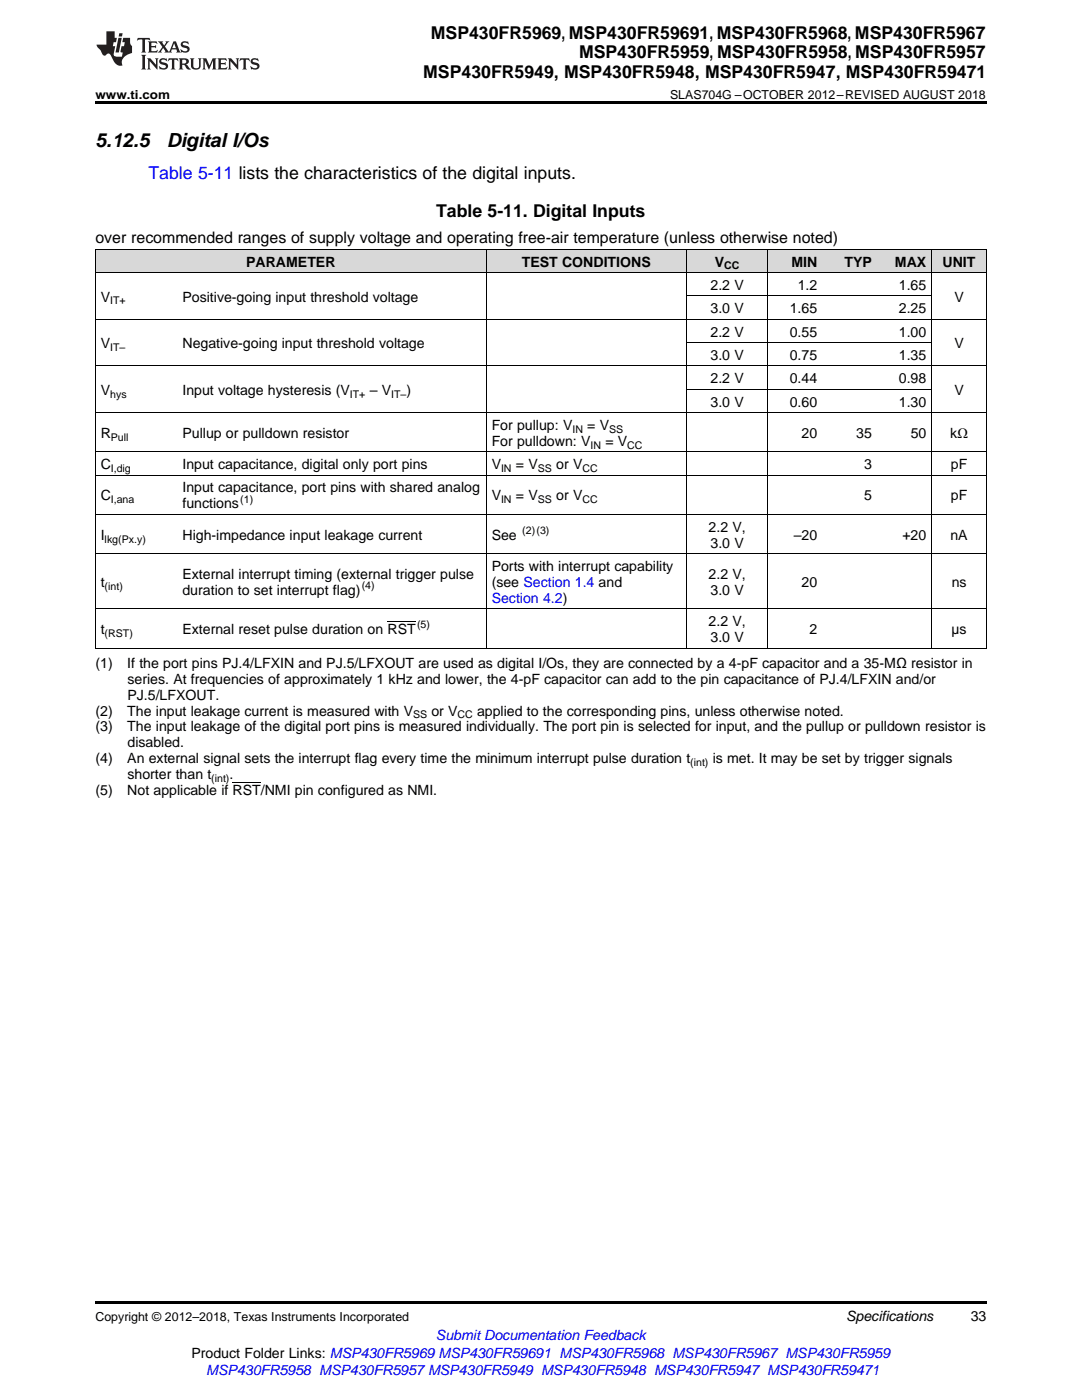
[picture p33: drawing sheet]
<svg xmlns="http://www.w3.org/2000/svg" width="216mm" height="279mm" viewBox="0 0 216 279" stroke-linecap="round" stroke-linejoin="round" font-family="sans-serif">
<defs><g id="words">
<g font-size="3.9">
<text x="19" y="29.3">5.12.5</text>
<text x="33.3" y="29.3">Digital I/Os</text>
</g>
<g font-size="3.5">
<text x="86" y="7.8">MSP430FR5969, MSP430FR59691, MSP430FR5968, MSP430FR5967</text>
<text x="115.5" y="11.6">MSP430FR5959, MSP430FR5958, MSP430FR5957</text>
<text x="84.5" y="15.5">MSP430FR5949, MSP430FR5948, MSP430FR5947, MSP430FR59471</text>
<text x="87" y="43.4">Table 5-11. Digital Inputs</text>
</g>
<text font-size="3.5" fill="#00f" x="29.6" y="35.6">Table 5-11 lists the characteristics of the digital inputs.</text>
<text font-size="3.2" x="19" y="48.5">over recommended ranges of supply voltage and operating free-air temperature (unless otherwise noted)</text>
<g font-size="2.8">
<text x="49.1" y="53.2">PARAMETER</text>
<text x="104.1" y="53.2">TEST CONDITIONS</text>
<text x="142.6" y="53.2">V</text>
<text x="157.9" y="53.2">MIN</text>
<text x="168.5" y="53.2">TYP</text>
<text x="178.6" y="53.2">MAX</text>
<text x="188.1" y="53.2">UNIT</text>
<text x="141.8" y="57.9">2.2 V</text>
<text x="159.2" y="57.9">1.2</text>
<text x="179.4" y="57.9">1.65</text>
<text x="20.1" y="60.2">V</text>
<text x="36.4" y="60.2">Positive-going input threshold voltage</text>
<text x="141.8" y="62.5">3.0 V</text>
<text x="157.6" y="62.5">1.65</text>
<text x="179.4" y="62.5">2.25</text>
<text x="190.4" y="60.2">V</text>
<text x="20.1" y="69.5">V</text>
<text x="36.4" y="69.5">Negative-going input threshold voltage</text>
<text x="141.8" y="67.2">2.2 V</text>
<text x="141.8" y="71.8">3.0 V</text>
<text x="157.6" y="67.2">0.55</text>
<text x="157.6" y="71.8">0.75</text>
<text x="179.4" y="67.2">1.00</text>
<text x="179.4" y="71.8">1.35</text>
<text x="190.4" y="69.5">V</text>
<text x="141.8" y="76.5">2.2 V</text>
<text x="157.6" y="76.5">0.44</text>
<text x="179.4" y="76.5">0.98</text>
<text x="20.1" y="78.8">V</text>
<text x="36.4" y="78.8">Input voltage hysteresis (V</text>
<text x="73.8" y="78.8">– V</text>
<text x="81.1" y="78.8">)</text>
<text x="141.8" y="81.1">3.0 V</text>
<text x="157.6" y="81.1">0.60</text>
<text x="179.4" y="81.1">1.30</text>
<text x="190.4" y="78.8">V</text>
<text x="20.1" y="87.4">R</text>
<text x="36.4" y="87.4">Pullup or pulldown resistor</text>
<text x="98.1" y="85.8">For pullup: V</text>
<text x="98.1" y="89">For pulldown: V</text>
<text x="117.2" y="85.8">= V</text>
<text x="120.8" y="89">= V</text>
<text x="159.9" y="87.4">20</text>
<text x="170.9" y="87.4">35</text>
<text x="181.7" y="87.4">50</text>
<text x="189.6" y="87.4">kΩ</text>
<text x="20.1" y="93.6">C</text>
<text x="36.4" y="93.6">Input capacitance, digital only port pins</text>
<text x="98.1" y="93.6">V</text>
<text x="102.9" y="93.6">= V</text>
<text x="111" y="93.6">or V</text>
<text x="172.4" y="93.6">3</text>
<text x="189.7" y="93.6">pF</text>
<text x="20.1" y="99.9">C</text>
<text x="36.4" y="98.3">Input capacitance, port pins with shared analog</text>
<text x="36.4" y="101.5">functions</text>
<text x="98.1" y="99.9">V</text>
<text x="102.9" y="99.9">= V</text>
<text x="111" y="99.9">or V</text>
<text x="172.4" y="99.9">5</text>
<text x="189.7" y="99.9">pF</text>
<text x="20.1" y="107.7">I</text>
<text x="36.4" y="107.7">High-impedance input leakage current</text>
<text x="98.1" y="107.7">See</text>
<text x="141.4" y="106.1">2.2 V,</text>
<text x="158.4" y="107.7">–20</text>
<text x="180.1" y="107.7">+20</text>
<text x="189.7" y="107.7">nA</text>
<text x="98.1" y="113.9">Ports with interrupt capability</text>
<text x="141.8" y="109.3">3.0 V</text>
<text x="20.1" y="117.1">t</text>
<text x="36.4" y="115.5">External interrupt timing (external trigger pulse</text>
<text x="36.4" y="118.7">duration to set interrupt flag)</text>
<text x="98.1" y="117.1">(see Section 1.4 and</text>
<text x="141.4" y="115.5">2.2 V,</text>
<text x="141.8" y="118.7">3.0 V</text>
<text x="159.9" y="117.1">20</text>
<text x="189.9" y="117.1">ns</text>
<text x="141.4" y="125">2.2 V,</text>
<text x="20.1" y="126.5">t</text>
<text x="36.4" y="126.5">External reset pulse duration on RST</text>
<text x="141.8" y="128.1">3.0 V</text>
<text x="161.5" y="126.5">2</text>
<text x="189.9" y="126.5">µs</text>
<text x="19" y="133.3">(1)</text>
<text x="25.4" y="133.3">If the port pins PJ.4/LFXIN and PJ.5/LFXOUT are used as digital I/Os, they are connected by a 4-pF capacitor and a 35-MΩ resistor in</text>
<text x="25.4" y="136.5">series. At frequencies of approximately 1 kHz and lower, the 4-pF capacitor can add to the pin capacitance of PJ.4/LFXIN and/or</text>
<text x="19" y="142.8">(2)</text>
<text x="25.4" y="142.8">The input leakage current is measured with V</text>
<text x="25.4" y="139.6">PJ.5/LFXOUT.</text>
<text x="86.1" y="142.8">or V</text>
<text x="95.2" y="142.8">applied to the corresponding pins, unless otherwise noted.</text>
<text x="19" y="146">(3)</text>
<text x="25.4" y="146">The input leakage of the digital port pins is measured individually. The port pin is selected for input, and the pullup or pulldown resistor is</text>
<text x="25.4" y="149.2">disabled.</text>
<text x="19" y="152.3">(4)</text>
<text x="25.4" y="152.3">An external signal sets the interrupt flag every time the minimum interrupt pulse duration t</text>
<text x="25.4" y="155.5">shorter than t</text>
<text x="45.8" y="155.5">.</text>
<text x="142.2" y="152.3">is met. It may be set by trigger signals</text>
<text x="19" y="158.7">(5)</text>
<text x="25.4" y="158.7">Not applicable if RST/NMI pin configured as NMI.</text>
<text x="168.8" y="263.6">Specifications</text>
<text x="193.7" y="263.6">33</text>
<text x="38.2" y="270.9">Product Folder Links: MSP430FR5969 MSP430FR59691 MSP430FR5968 MSP430FR5967 MSP430FR5959</text>
</g>
<g font-size="2.8" fill="#00f">
<text x="98.1" y="120.3">Section 4.2)</text>
<text x="87" y="267.4">Submit Documentation Feedback</text>
<text x="41.2" y="274.5">MSP430FR5958 MSP430FR5957 MSP430FR5949 MSP430FR5948 MSP430FR5947 MSP430FR59471</text>
</g>
<g font-size="2.5">
<text x="19" y="19.7">www.ti.com</text>
<text x="133.7" y="19.7">SLAS704G –OCTOBER 2012–REVISED AUGUST 2018</text>
<text x="19" y="263.6">Copyright © 2012–2018, Texas Instruments Incorporated</text>
</g>
<g font-size="2.1">
<text x="144.5" y="53.8">CC</text>
<text x="22" y="60.7">IT+</text>
<text x="22" y="70.1">IT–</text>
<text x="22" y="79.4">hys</text>
<text x="69.8" y="79.4">IT+</text>
<text x="78" y="79.4">IT–</text>
<text x="22.1" y="87.9">Pull</text>
<text x="114.2" y="86.4">IN</text>
<text x="117.8" y="89.5">IN</text>
<text x="121.6" y="86.4">SS</text>
<text x="125.2" y="89.5">CC</text>
<text x="22.1" y="94.2">I,dig</text>
<text x="100" y="94.2">IN</text>
<text x="107.3" y="94.2">SS</text>
<text x="116.2" y="94.2">CC</text>
<text x="22.1" y="100.4">I,ana</text>
<text x="47.9" y="100.3">(1)</text>
<text x="100" y="100.4">IN</text>
<text x="107.3" y="100.4">SS</text>
<text x="116.2" y="100.4">CC</text>
<text x="104.2" y="106.6">(2)(3)</text>
<text x="20.9" y="108.3">lkg(Px.y)</text>
<text x="20.9" y="117.7">(int)</text>
<text x="72.2" y="117.6">(4)</text>
<text x="83.2" y="125.4">(5)</text>
<text x="20.9" y="127.1">(RST)</text>
<text x="82.4" y="143.4">SS</text>
<text x="91.3" y="143.4">CC</text>
<text x="137.7" y="152.9">(int)</text>
<text x="42.2" y="156.1">(int)</text>
</g>
</g></defs>
<g fill="#d8d8d8">
<path d="M19 49.8h16.3v4.7h-16.3z"/>
<path d="M35.3 49.8h61.7v4.7h-61.7z"/>
<path d="M97 49.8h39.9v4.7h-39.9z"/>
<path d="M136.9 49.8h16.4v4.7h-16.4z"/>
<path d="M153.3 49.8h10.9v4.7h-10.9z"/>
<path d="M164.2 49.8h10.8v4.7h-10.8z"/>
<path d="M175 49.8h10.9v4.7h-10.9z"/>
<path d="M185.9 49.8h10.9v4.7h-10.9z"/>
</g>
<path d="M19 20.2h177.8v.5h-177.8zM19 259.7h177.8v.5h-177.8z" fill="#000"/>
<g fill="none" stroke="#000" stroke-width=".2">
<path d="M19 54.4h177.8M19 49.8h177.8M19.1 49.8v79.6M97 49.8v79.6M136.9 49.8v79.6M136.9 59.1h49M153.2 49.8v79.6M185.9 49.8v79.6M196.8 49.8v79.6M19 73h177.8M19 63.7h177.8M136.9 77.7h49"/>
<path d="M136.9 68.4h49M19 94.8h177.8M19 90.2h177.8M19 82.4h177.8M19 110.5h177.8M19 102.7h177.8M19 129.3h177.8M19 121.5h177.8"/>
</g>
<g fill="#231f20">
<path d="M27.5 7.6l-.1 .5 .4-.2h.6v.1v2.1l-.2 .4h1l-.3-.4v-2.1l.1-.1h.5l.5 .2-.2-.5zM29.5 8.3l.2 .3v1.5l-.2 .4h1.8l.2-.6a1.04 1.04 0 0 1-1.3 .2v-.7h.6l.3 .2v-.6l-.3 .2h-.6v-.6l.8-.1 .4 .3-.2-.5zM31.5 8.3l.9 1.1-.9 1.1h.8l-.2-.2 .5-.7 .4 .7-.2 .2h1.5l-.1-.2 .1-.4h.9l.1 .4-.2 .2h1l-.3-.3-.7-1.9h-.5l-.9 2-.8-1 .9-1h-.8l.1 .3-.3 .5-.4-.6 .2-.2zM34.7 8.6l.4 1h-.7zM36.3 8.4a.63 .63 0 0 0-.2 .7 .63 .63 0 0 0 .6 .4l.6 .2 .1 .2a.75 .75 0 0 1-.7 .4 .75 .75 0 0 1-.6-.5l.1 .7 .1-.1a1.11 1.11 0 0 0 1.5-.6 1.13 1.13 0 0 0-1.2-.8l-.1-.4a1.04 1.04 0 0 1 1.2 .2l-.2-.5-.1 .1-.5-.2zM28.2 10.9l.2 .4v2.2l-.2 .4h1l-.3-.4v-2.2l.3-.4zM29.3 11.6l.3 .4v1.5l-.3 .4h.8l-.2-.4v-1.3l1.5 1.7v-1.9l.2-.4h-.7l.2 .4v.9l-1.1-1.3zM32 11.8a.62 .62 0 0 0-.2 .7 .62 .62 0 0 0 .6 .4l.6 .1 .1 .3a.76 .76 0 0 1-.7 .3 .76 .76 0 0 1-.6-.4l.1 .7 .1-.1a1.11 1.11 0 0 0 1.5-.6 1.13 1.13 0 0 0-1.2-.8l-.1-.4a1.04 1.04 0 0 1 1.2 .2l-.2-.6-.1 .1-.5-.1zM33.7 11.6l-.2 .6a.61 .61 0 0 1 .8-.3v1.6l-.2 .4h.9l-.2-.4v-1.6a.63 .63 0 0 1 .8 .3l-.2-.6zM35.6 11.6l.3 .4v1.5l-.3 .4h1l-.2-.2v-.8l.5 .2a.76 .76 0 0 0 1.2 .7l-1-1a.58 .58 0 0 0 .6-.5 .58 .58 0 0 0-.5-.6zM36.4 11.9h.1a.45 .45 0 0 1 .5 .1 .45 .45 0 0 1 .1 .5l-.7 .2zM37.9 11.6l.2 .2a2.17 2.17 0 0 0 .3 1.9 .99 .99 0 0 0 1.6-.6v-1.1l.2-.4h-.7l.2 .2a1.92 1.92 0 0 1-.2 1.8 .6 .6 0 0 1-.9-.5v-1.1l.2-.4zM40.4 11.6l.2 .4v1.5l-.2 .4h.7l-.2-.4v-1.4l.8 1.8 .8-1.8v1.4l-.2 .4h.9l-.2-.4v-1.5l.2-.4h-.8l-.6 1.5-.6-1.5zM43.4 11.6l.2 .4v1.5l-.2 .4h1.8l.2-.6a1.04 1.04 0 0 1-1.3 .1v-.6h.5l.4 .2v-.6l-.4 .2h-.5v-.7h.8l.3 .3-.1-.6zM45.5 11.6l.2 .4v1.5l-.2 .4h.7l-.2-.4v-1.3l1.5 1.7v-1.9l.2-.4h-.7l.2 .4v.9l-1.1-1.3zM47.9 11.6l-.1 .6a.61 .61 0 0 1 .8-.3v1.6l-.3 .4h1l-.3-.4 .1-1.6a.63 .63 0 0 1 .7 .3l-.1-.6zM50.2 11.8a.62 .62 0 0 0-.2 .7 .62 .62 0 0 0 .6 .4l.6 .1 .2 .3a.76 .76 0 0 1-.8 .3 .76 .76 0 0 1-.6-.4l.1 .7 .2-.1a1.11 1.11 0 0 0 1.5-.6 1.13 1.13 0 0 0-1.3-.8l-.1-.4a1.04 1.04 0 0 1 1.2 .2l-.1-.6-.2 .1-.5-.1z"/>
<path d="M21.2 6.3v2.6h-1.9l.1 .4 .7 .9a.91 .91 0 0 0 1 .8 .56 .56 0 0 1 .5-.3 .56 .56 0 0 1 .5 .3l.4 .8a1.53 1.53 0 0 0 1.9 1.2 1.54 1.54 0 0 1 1-2.1l.9-.3v-1.4a1.52 1.52 0 0 1-.3-1.6h-1.4l-.2 .8h.5l-.2 .8h-.4l-.2 1v.2l.4 .1-.2 .8a1.93 1.93 0 0 1-1.6-.3l.3-1.8h-.5l.2-.8h.4l.2-.8h-.4v-1.3zM23.6 7.6l-.6 2.9h.7l.6-2.9zM23.8 6.6l-.1 .7h.6l.2-.7z"/>
</g>
<path d="M77.3 124.1h5.7M46.4 156.2h5.6" fill="none" stroke="#000" stroke-width=".2"/>
<use href="#words"/>
</svg>
